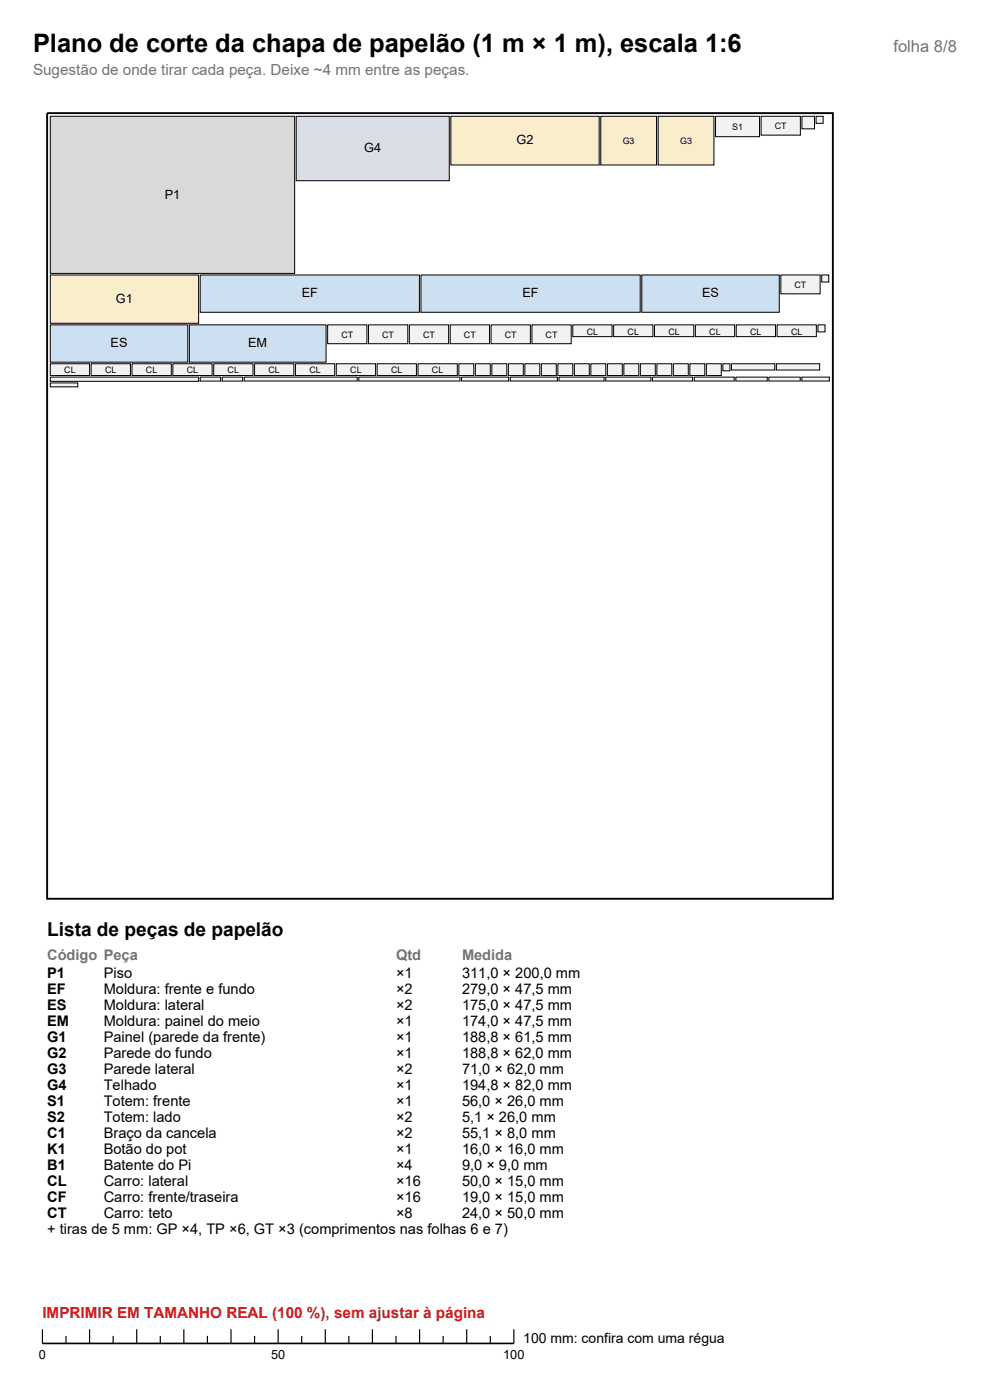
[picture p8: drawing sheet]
<svg xmlns="http://www.w3.org/2000/svg" width="210mm" height="297mm" viewBox="0 0 210 297" stroke-linecap="round" stroke-linejoin="round" font-family="sans-serif">
<defs><g id="words">
<text font-size="5.4" x="7" y="11">Plano de corte da chapa de papelão (1 m × 1 m), escala 1:6</text>
<text font-size="4.1" x="10" y="198.7">Lista de peças de papelão</text>
<text font-size="3.5" fill="#737373" x="189.5" y="11">folha 8/8</text>
<text font-size="3.2" fill="#737373" x="7" y="16">Sugestão de onde tirar cada peça. Deixe ~4 mm entre as peças.</text>
<text font-size="3.2" fill="#d91a1a" x="9" y="279.5">IMPRIMIR EM TAMANHO REAL (100 %), sem ajustar à página</text>
<g font-size="3.1" fill="#737373">
<text x="10" y="203.7">Código Peça</text>
<text x="84" y="203.7">Qtd</text>
<text x="98" y="203.7">Medida</text>
</g>
<g font-size="3.1">
<text x="10" y="207.5">P1</text>
<text x="22" y="207.5">Piso</text>
<text x="84" y="207.5">×1</text>
<text x="98" y="207.5">311,0 × 200,0 mm</text>
<text x="10" y="210.9">EF</text>
<text x="10" y="214.3">ES</text>
<text x="22" y="210.9">Moldura: frente e fundo</text>
<text x="22" y="214.3">Moldura: lateral</text>
<text x="84" y="210.9">×2</text>
<text x="84" y="214.3">×2</text>
<text x="98" y="210.9">279,0 × 47,5 mm</text>
<text x="98" y="214.3">175,0 × 47,5 mm</text>
<text x="10" y="217.7">EM</text>
<text x="10" y="221.1">G1</text>
<text x="22" y="217.7">Moldura: painel do meio</text>
<text x="22" y="221.1">Painel (parede da frente)</text>
<text x="84" y="217.7">×1</text>
<text x="84" y="221.1">×1</text>
<text x="98" y="217.7">174,0 × 47,5 mm</text>
<text x="98" y="221.1">188,8 × 61,5 mm</text>
<text x="10" y="224.5">G2</text>
<text x="10" y="227.9">G3</text>
<text x="22" y="224.5">Parede do fundo</text>
<text x="22" y="227.9">Parede lateral</text>
<text x="84" y="224.5">×1</text>
<text x="84" y="227.9">×2</text>
<text x="98" y="224.5">188,8 × 62,0 mm</text>
<text x="98" y="227.9">71,0 × 62,0 mm</text>
<text x="10" y="231.3">G4</text>
<text x="22" y="231.3">Telhado</text>
<text x="84" y="231.3">×1</text>
<text x="98" y="231.3">194,8 × 82,0 mm</text>
<text x="10" y="234.7">S1</text>
<text x="10" y="238.1">S2</text>
<text x="22" y="234.7">Totem: frente</text>
<text x="22" y="238.1">Totem: lado</text>
<text x="84" y="234.7">×1</text>
<text x="84" y="238.1">×2</text>
<text x="98" y="234.7">56,0 × 26,0 mm</text>
<text x="98" y="238.1">5,1 × 26,0 mm</text>
<text x="10" y="241.5">C1</text>
<text x="10" y="244.9">K1</text>
<text x="22" y="241.5">Braço da cancela</text>
<text x="22" y="244.9">Botão do pot</text>
<text x="84" y="241.5">×2</text>
<text x="84" y="244.9">×1</text>
<text x="98" y="241.5">55,1 × 8,0 mm</text>
<text x="98" y="244.9">16,0 × 16,0 mm</text>
<text x="10" y="248.3">B1</text>
<text x="10" y="251.7">CL</text>
<text x="22" y="248.3">Batente do Pi</text>
<text x="22" y="251.7">Carro: lateral</text>
<text x="84" y="248.3">×4</text>
<text x="84" y="251.7">×16</text>
<text x="98" y="248.3">9,0 × 9,0 mm</text>
<text x="98" y="251.7">50,0 × 15,0 mm</text>
<text x="10" y="255.1">CF</text>
<text x="22" y="255.1">Carro: frente/traseira</text>
<text x="84" y="255.1">×16</text>
<text x="98" y="255.1">19,0 × 15,0 mm</text>
<text x="10" y="258.5">CT</text>
<text x="10" y="261.9">+ tiras de 5 mm: GP ×4, TP ×6, GT ×3 (comprimentos nas folhas 6 e 7)</text>
<text x="22" y="258.5">Carro: teto</text>
<text x="84" y="258.5">×8</text>
<text x="98" y="258.5">24,0 × 50,0 mm</text>
</g>
<text font-size="3" x="111" y="285">100 mm: confira com uma régua</text>
<g font-size="2.7">
<text x="77.3" y="32.3">G4</text>
<text x="109.6" y="30.6">G2</text>
<text x="34.9" y="42.1">P1</text>
<text x="24.6" y="64.3">G1</text>
<text x="64" y="63.1">EF</text>
<text x="110.8" y="63.1">EF</text>
<text x="148.9" y="63.1">ES</text>
<text x="23.4" y="73.7">ES</text>
<text x="52.6" y="73.7">EM</text>
<text x="8.2" y="288.2">0</text>
<text x="57.5" y="288.2">50</text>
<text x="106.7" y="288.2">100</text>
</g>
<g font-size="1.9">
<text x="155.3" y="27.6">S1</text>
<text x="164.4" y="27.5">CT</text>
<text x="132.1" y="30.6">G3</text>
<text x="144.3" y="30.6">G3</text>
<text x="168.5" y="61.1">CT</text>
<text x="72.4" y="71.7">CT</text>
<text x="81.1" y="71.7">CT</text>
<text x="89.7" y="71.7">CT</text>
<text x="98.4" y="71.7">CT</text>
<text x="107.1" y="71.7">CT</text>
<text x="115.7" y="71.7">CT</text>
<text x="124.5" y="71">CL</text>
<text x="133.1" y="71">CL</text>
<text x="141.8" y="71">CL</text>
<text x="150.5" y="71">CL</text>
<text x="159.1" y="71">CL</text>
<text x="167.8" y="71">CL</text>
<text x="13.6" y="79.2">CL</text>
<text x="22.3" y="79.2">CL</text>
<text x="31" y="79.2">CL</text>
<text x="39.6" y="79.2">CL</text>
<text x="48.3" y="79.2">CL</text>
<text x="57" y="79.2">CL</text>
<text x="65.6" y="79.2">CL</text>
<text x="74.3" y="79.2">CL</text>
<text x="83" y="79.2">CL</text>
<text x="91.6" y="79.2">CL</text>
</g>
</g></defs>
<path d="M10 24h166.7v166.7h-166.7z" fill="none" stroke="#000" stroke-width=".4"/>
<path d="M10.7 24.7h51.8v33.3h-51.8z" fill="#d9d9d9" stroke="#000" stroke-width=".21"/>
<path d="M62.8 24.7h32.5v13.6h-32.5z" fill="#d9dee6" stroke="#000" stroke-width=".21"/>
<g fill="#faedcc" stroke="#000" stroke-width=".21">
<path d="M95.6 24.7h31.5v10.3h-31.5z"/>
<path d="M127.4 24.7h11.9v10.3h-11.9z"/>
<path d="M139.6 24.7h11.8v10.3h-11.8z"/>
<path d="M10.7 58.3h31.4v10.3h-31.4z"/>
</g>
<g fill="#cce0f2" stroke="#000" stroke-width=".21">
<path d="M42.5 58.3h46.5v8h-46.5z"/>
<path d="M89.3 58.3h46.5v8h-46.5z"/>
<path d="M136.1 58.3h29.2v8h-29.2z"/>
<path d="M10.7 68.9h29.1v7.9h-29.1z"/>
<path d="M40.2 68.9h29v7.9h-29z"/>
</g>
<g fill="#f2f2f2" stroke="#000" stroke-width=".21">
<path d="M151.8 24.7h9.3v4.3h-9.3z"/>
<path d="M161.4 24.7h8.4v4h-8.4z"/>
<path d="M165.6 58.3h8.4v4h-8.4z"/>
<path d="M69.5 68.9h8.3v4h-8.3z"/>
<path d="M78.2 68.9h8.3v4h-8.3z"/>
<path d="M86.8 68.9h8.4v4h-8.4z"/>
<path d="M95.5 68.9h8.3v4h-8.3z"/>
<path d="M104.2 68.9h8.3v4h-8.3z"/>
<path d="M112.8 68.9h8.4v4h-8.4z"/>
<path d="M170.1 24.7h2.7v2.6h-2.7z"/>
<path d="M121.5 68.9h8.3v2.5h-8.3z"/>
<path d="M130.2 68.9h8.3v2.5h-8.3z"/>
<path d="M138.8 68.9h8.4v2.5h-8.4z"/>
<path d="M147.5 68.9h8.3v2.5h-8.3z"/>
<path d="M156.2 68.9h8.3v2.5h-8.3z"/>
<path d="M164.8 68.9h8.4v2.5h-8.4z"/>
<path d="M10.7 77.2h8.3v2.5h-8.3z"/>
<path d="M19.3 77.2h8.4v2.5h-8.4z"/>
<path d="M28 77.2h8.3v2.5h-8.3z"/>
<path d="M36.7 77.2h8.3v2.5h-8.3z"/>
<path d="M45.3 77.2h8.4v2.5h-8.4z"/>
<path d="M54 77.2h8.3v2.5h-8.3z"/>
<path d="M62.7 77.2h8.3v2.5h-8.3z"/>
<path d="M71.3 77.2h8.4v2.5h-8.4z"/>
<path d="M80 77.2h8.3v2.5h-8.3z"/>
<path d="M88.7 77.2h8.3v2.5h-8.3z"/>
<path d="M97.3 77.2h3.2v2.5h-3.2z"/>
<path d="M100.8 77.2h3.2v2.5h-3.2z"/>
<path d="M104.3 77.2h3.2v2.5h-3.2z"/>
<path d="M107.8 77.2h3.2v2.5h-3.2z"/>
<path d="M111.3 77.2h3.2v2.5h-3.2z"/>
<path d="M114.8 77.2h3.2v2.5h-3.2z"/>
<path d="M118.3 77.2h3.2v2.5h-3.2z"/>
<path d="M121.8 77.2h3.2v2.5h-3.2z"/>
<path d="M125.3 77.2h3.2v2.5h-3.2z"/>
<path d="M128.8 77.2h3.2v2.5h-3.2z"/>
<path d="M132.3 77.2h3.2v2.5h-3.2z"/>
<path d="M135.8 77.2h3.2v2.5h-3.2z"/>
<path d="M139.3 77.2h3.2v2.5h-3.2z"/>
<path d="M142.8 77.2h3.2v2.5h-3.2z"/>
<path d="M146.3 77.2h3.2v2.5h-3.2z"/>
<path d="M149.8 77.2h3.2v2.5h-3.2z"/>
<path d="M173.1 24.7h1.5v1.5h-1.5z"/>
<path d="M174.3 58.3h1.5v1.5h-1.5z"/>
<path d="M173.5 68.9h1.5v1.5h-1.5z"/>
<path d="M153.3 77.2h1.5v1.5h-1.5z"/>
<path d="M155.2 77.2h9.2v1.3h-9.2z"/>
<path d="M164.7 77.2h9.2v1.3h-9.2z"/>
<path d="M10.7 80h31.4v.9h-31.4z"/>
<path d="M42.5 80h4.3v.8h-4.3z"/>
<path d="M47.1 80h4.4v.8h-4.4z"/>
<path d="M51.8 80h24v.8h-24z"/>
<path d="M76.1 80h21.5v.8h-21.5z"/>
<path d="M97.9 80h10v.8h-10z"/>
<path d="M108.2 80h10v.8h-10z"/>
<path d="M118.6 80h9.6v.8h-9.6z"/>
<path d="M128.5 80h9.6v.8h-9.6z"/>
<path d="M138.4 80h8.5v.8h-8.5z"/>
<path d="M147.2 80h8.6v.8h-8.6z"/>
<path d="M156.1 80h6.7v.8h-6.7z"/>
<path d="M163.1 80h6.7v.8h-6.7z"/>
<path d="M170.1 80h5.8v.8h-5.8z"/>
<path d="M10.7 81.2h5.8v.9h-5.8z"/>
</g>
<path d="M9 285h100z" fill="none" stroke="#000" stroke-width=".35"/>
<g fill="none" stroke="#000" stroke-width=".25">
<path d="M9 282v3zM14 283.4v1.6zM19 282v3zM24 283.4v1.6zM29 282v3zM34 283.4v1.6zM39 282v3zM44 283.4v1.6zM49 282v3zM54 283.4v1.6zM59 282v3zM64 283.4v1.6z"/>
<path d="M69 282v3zM74 283.4v1.6zM79 282v3zM84 283.4v1.6zM89 282v3zM94 283.4v1.6zM99 282v3zM104 283.4v1.6zM109 282v3z"/>
</g>
<use href="#words"/>
</svg>
